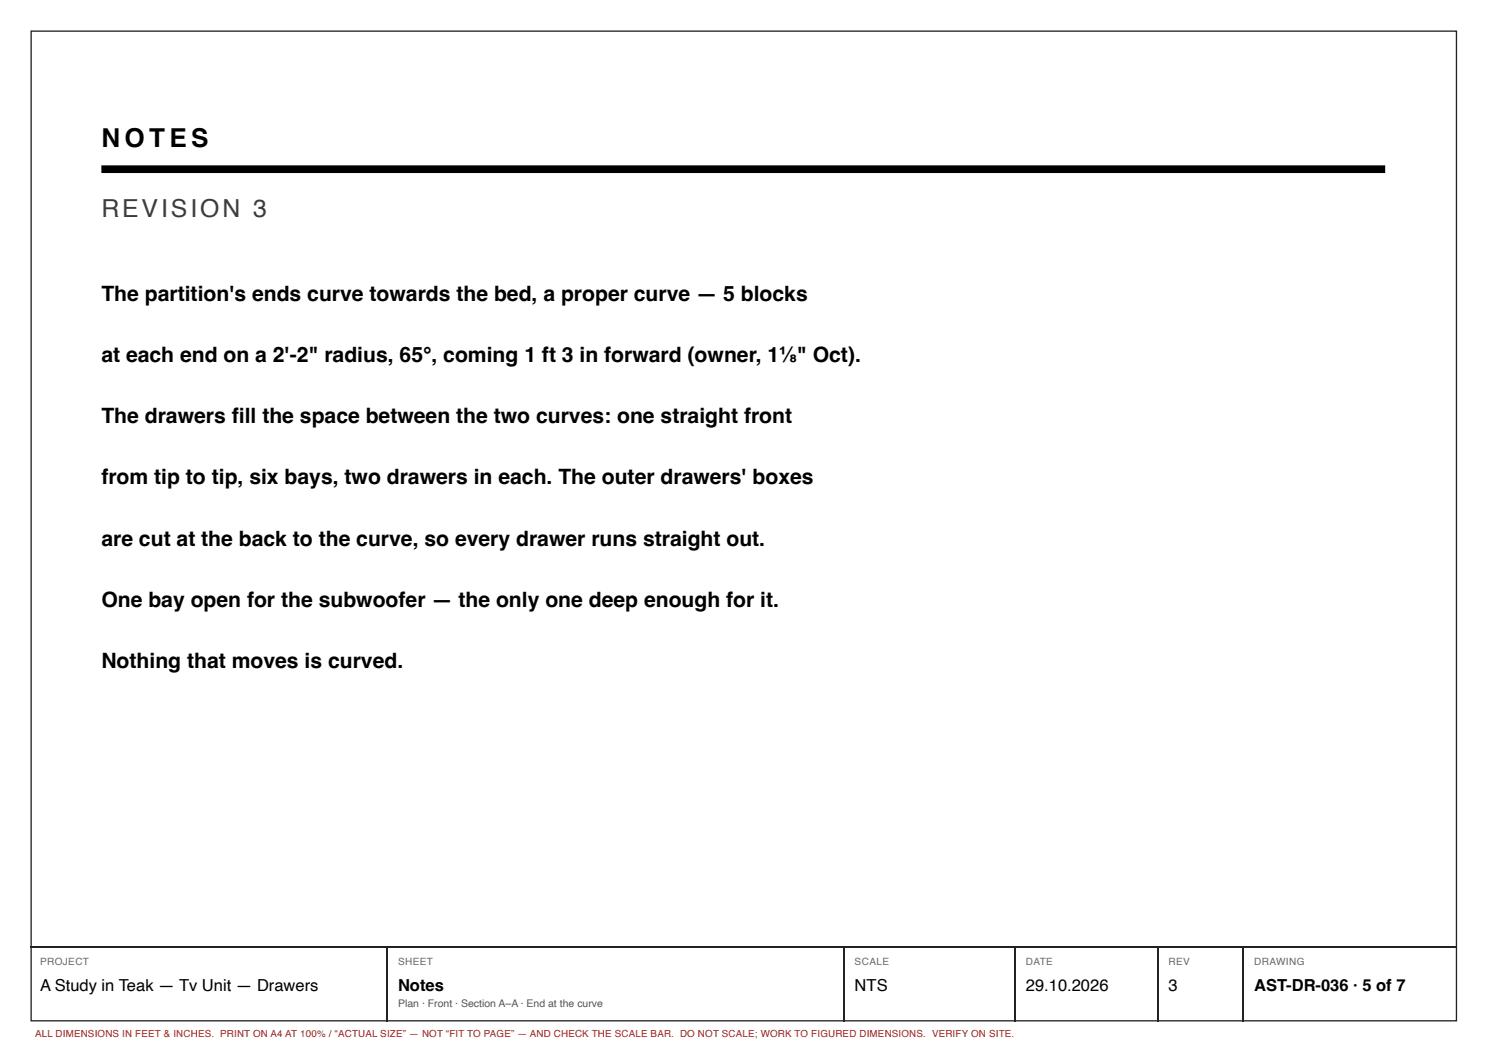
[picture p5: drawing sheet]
<svg xmlns="http://www.w3.org/2000/svg" width="297mm" height="210mm" viewBox="0 0 297 210" stroke-linecap="round" stroke-linejoin="round" font-family="sans-serif">
<defs><g id="words">
<text font-size="5.2" x="20.2" y="29.4">NOTES</text>
<text font-size="5" fill="#3d3d3d" x="20.2" y="43.4">REVISION 3</text>
<g font-size="4.2">
<text x="20.2" y="60">The partition's ends curve towards the bed, a proper curve — 5 blocks</text>
<text x="20.2" y="72.3">at each end on a 2'-2&quot; radius, 65°, coming 1 ft 3 in forward (owner, 1⅛&quot; Oct).</text>
<text x="20.2" y="84.5">The drawers fi ll the space between the two curves: one straight front</text>
<text x="20.2" y="96.7">from tip to tip, six bays, two drawers in each. The outer drawers' boxes</text>
<text x="20.2" y="109">are cut at the back to the curve, so every drawer runs straight out.</text>
<text x="20.2" y="121.2">One bay open for the subwoofer — the only one deep enough for it.</text>
<text x="20.2" y="133.4">Nothing that moves is curved.</text>
</g>
<g font-size="3.3">
<text x="8" y="197.9">A Study in Teak — Tv Unit — Drawers</text>
<text x="79.5" y="197.9">Notes</text>
<text x="170.7" y="197.9">NTS</text>
<text x="204.9" y="197.9">29.10.2026</text>
<text x="233.4" y="197.9">3</text>
<text x="250.5" y="197.9">AST-DR-036 · 5 of 7</text>
</g>
<text font-size="2.1" fill="#555" x="79.5" y="201.1">Plan · Front · Section A–A · End at the curve</text>
<g font-size="2" fill="#666">
<text x="8" y="192.6">PROJECT</text>
<text x="79.5" y="192.6">SHEET</text>
<text x="170.7" y="192.6">SCALE</text>
<text x="204.9" y="192.6">DATE</text>
<text x="233.4" y="192.6">REV</text>
<text x="250.5" y="192.6">DRAWING</text>
</g>
<text font-size="1.9" fill="#a51d17" x="7" y="207.2">ALL DIMENSIONS IN FEET &amp; INCHES. PRINT ON A4 AT 100% / “ACTUAL SIZE” — NOT “FIT TO PAGE” — AND CHECK THE SCALE BAR. DO NOT SCALE; WORK TO FIGURED DIMENSIONS. VERIFY ON SITE.</text>
</g></defs>
<path d="M6.2 6.2h284.7v197.7h-284.7zM6.1 189h284.9M77.4 189.2v14.8M168.7 189.2v14.8M202.8 189.2v14.8M231.4 189.2v14.8M248.3 189.2v14.8" fill="none" stroke="#222" stroke-width=".26"/>
<path d="M20.3 33.8h256.4" fill="none" stroke="#000" stroke-width="1.5" stroke-linecap="butt"/>
<use href="#words"/>
</svg>
